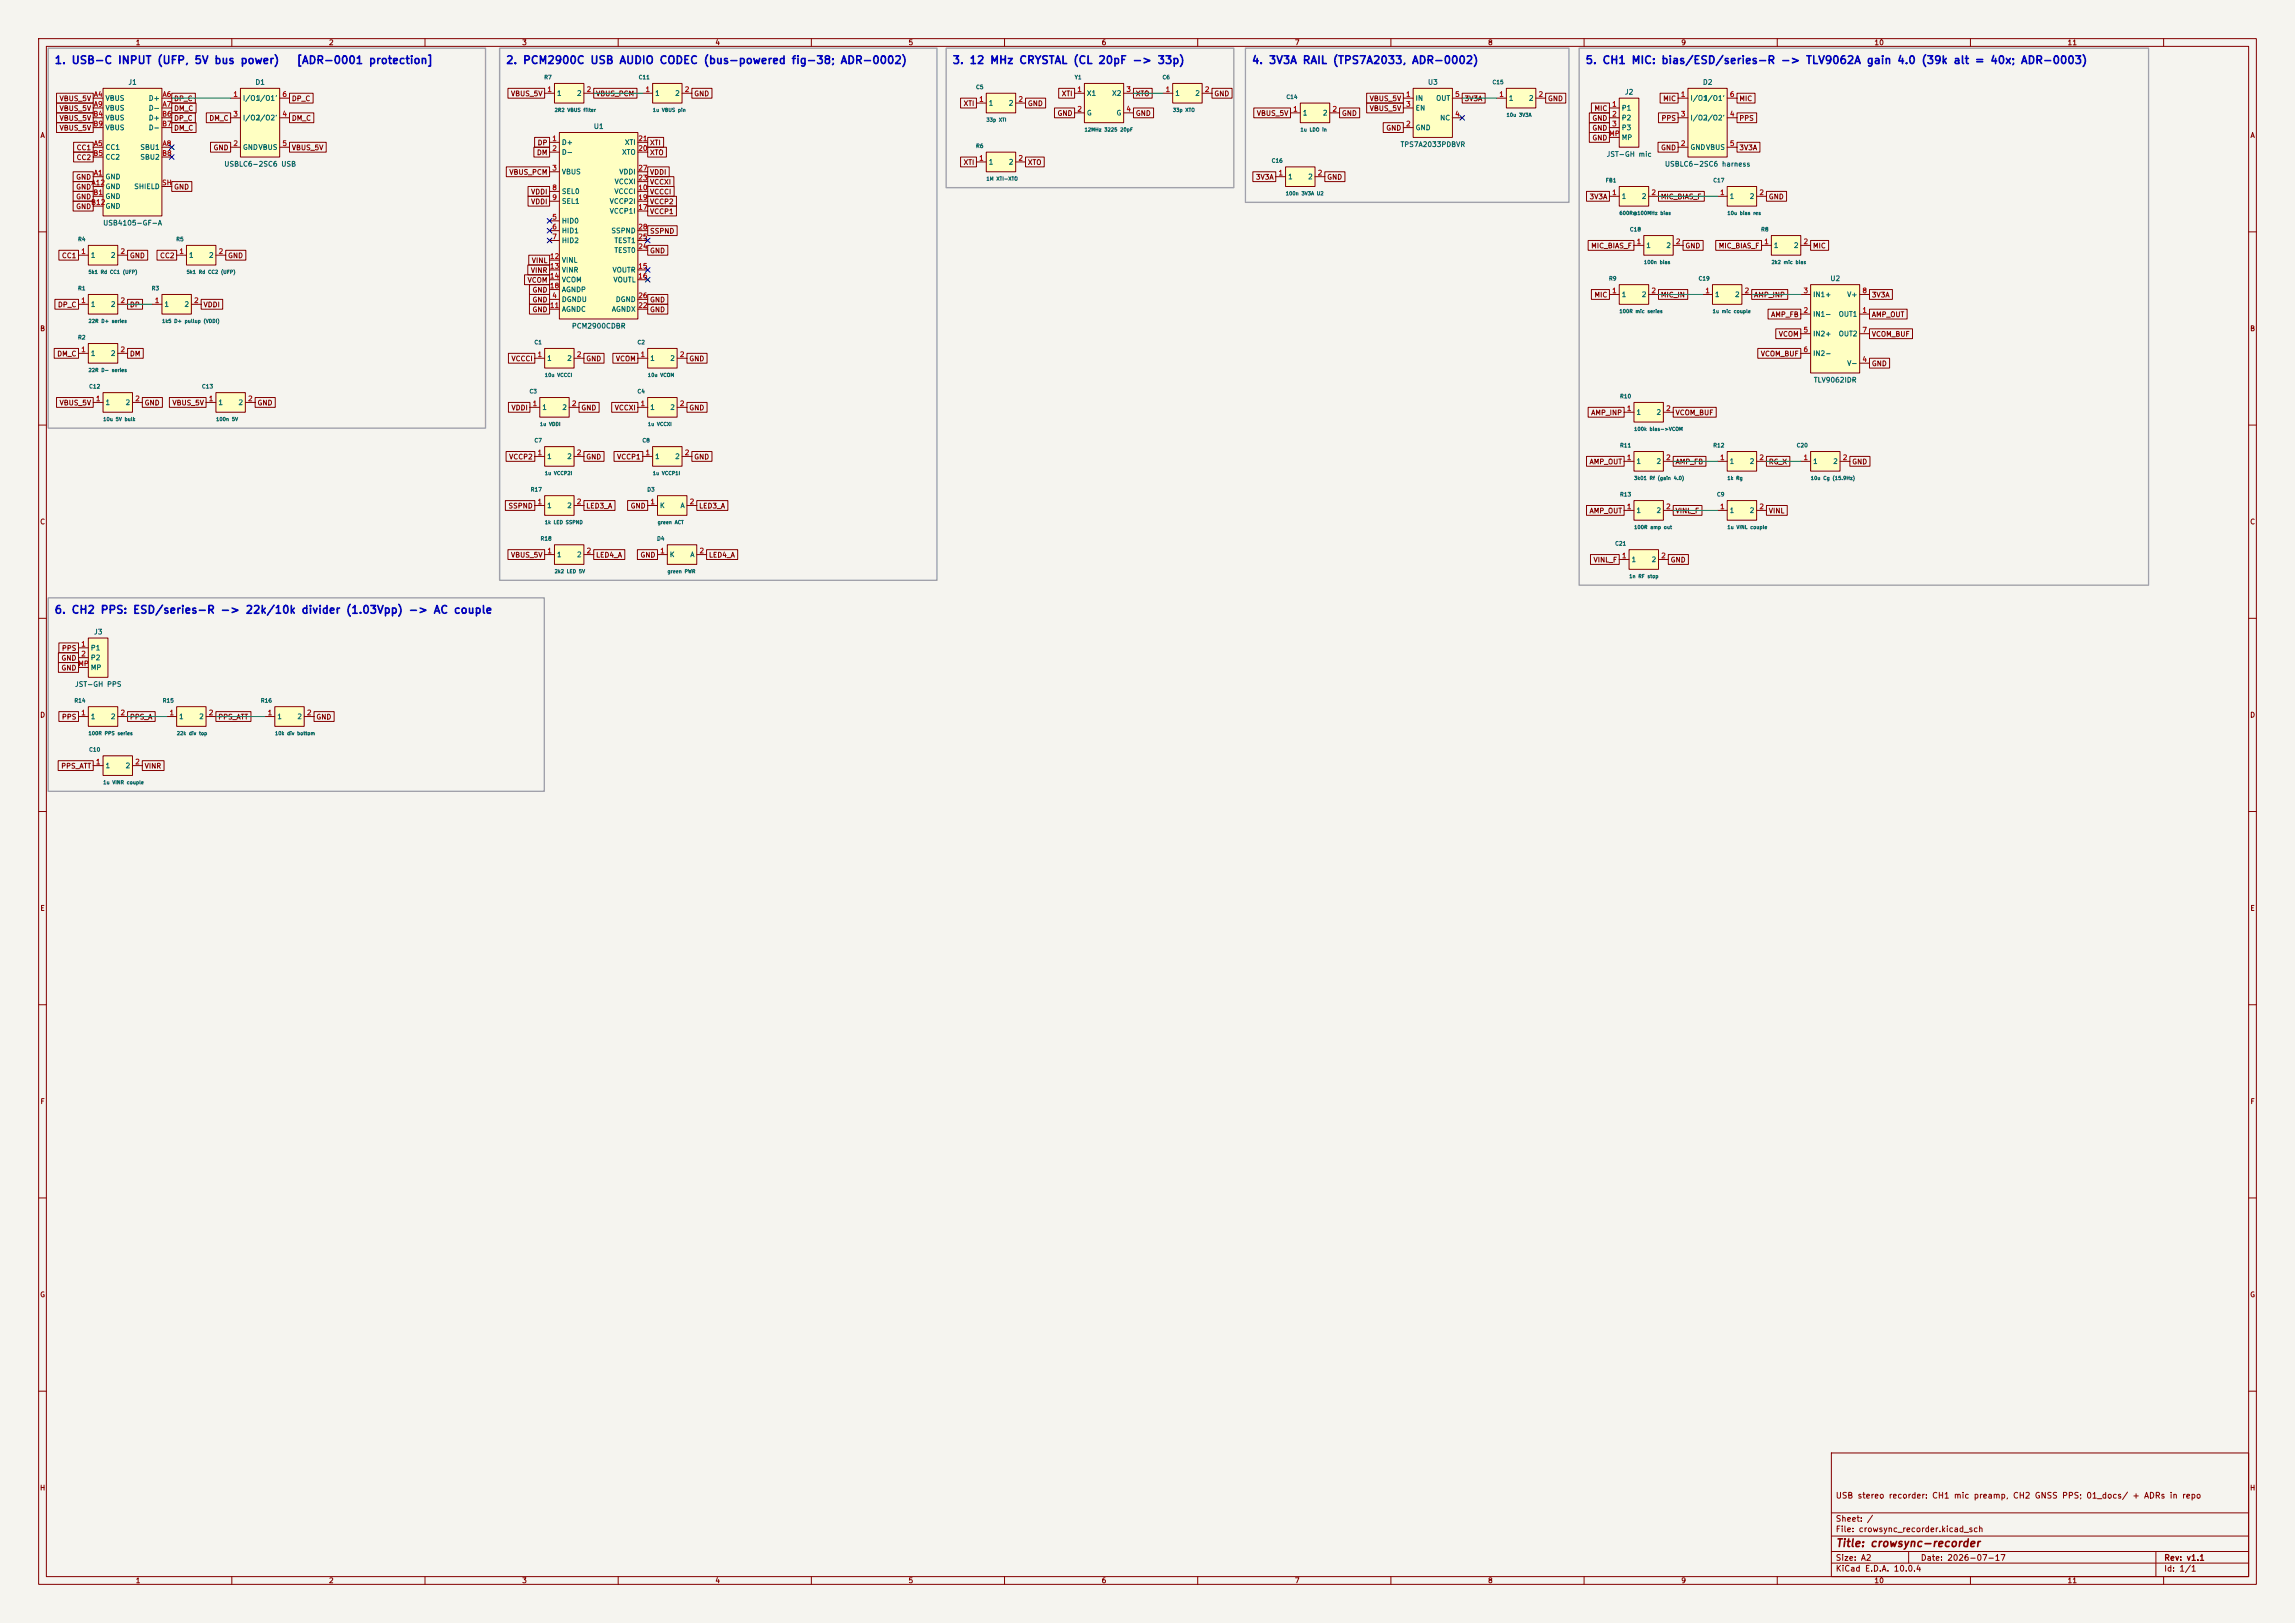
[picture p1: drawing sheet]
<svg xmlns="http://www.w3.org/2000/svg" width="594mm" height="420mm" viewBox="0 0 594 420" stroke-linecap="round" stroke-linejoin="round" font-family="sans-serif">
<defs><g id="words">
<g font-size="2" fill="#0000c2">
<text x="14" y="17">1. USB-C INPUT (UFP, 5V bus power)</text>
<text x="76.6" y="17">[ADR-0001 protection]</text>
<text x="130.8" y="17">2. PCM2900C USB AUDIO CODEC (bus-powered fig-38; ADR-0002)</text>
<text x="246.4" y="17">3. 12 MHz CRYSTAL (CL 20pF -&gt; 33p)</text>
<text x="323.8" y="17">4. 3V3A RAIL (TPS7A2033, ADR-0002)</text>
<text x="410.2" y="17">5. CH1 MIC: bias/ESD/series-R -&gt; TLV9062A gain 4.0 (39k alt = 40x; ADR-0003)</text>
<text x="14" y="159.3">6. CH2 PPS: ESD/series-R -&gt; 22k/10k divider (1.03Vpp) -&gt; AC couple</text>
</g>
<text font-size="2" fill="#840000" x="475" y="400.8">Title: crowsync-recorder</text>
<g font-size="1.5" fill="#840000">
<text x="475" y="388.1">USB stereo recorder: CH1 mic preamp, CH2 GNSS PPS; 01_docs/ + ADRs in repo</text>
<text x="475" y="394.1">Sheet: /</text>
<text x="475" y="396.8">File: crowsync_recorder.kicad_sch</text>
<text x="475" y="407">KiCad E.D.A. 10.0.4</text>
<text x="475" y="404.2">Size: A2</text>
<text x="497" y="404.2">Date: 2026-07-17</text>
<text x="560" y="404.2">Rev: v1.1</text>
<text x="560" y="407">Id: 1/1</text>
</g>
<g font-size="1.3" fill="#840000">
<text x="35" y="12">1</text>
<text x="85" y="12">2</text>
<text x="135" y="12">3</text>
<text x="185" y="12">4</text>
<text x="235" y="12">5</text>
<text x="285" y="12">6</text>
<text x="335" y="12">7</text>
<text x="385" y="12">8</text>
<text x="435" y="12">9</text>
<text x="485" y="12">10</text>
<text x="535" y="12">11</text>
<text x="15.3" y="29">VBUS_5V</text>
<text x="15.3" y="26.5">VBUS_5V</text>
<text x="44.9" y="29">DM_C</text>
<text x="44.9" y="26.5">DP_C</text>
<text x="75.4" y="26.5">DP_C</text>
<text x="132.1" y="25.2">VBUS_5V</text>
<text x="154.1" y="25.2">VBUS_PCM</text>
<text x="179.5" y="25.2">GND</text>
<text x="249.3" y="27.7">XTI</text>
<text x="265.9" y="27.7">GND</text>
<text x="274.7" y="25.2">XTI</text>
<text x="293.8" y="25.2">XTO</text>
<text x="314.2" y="25.2">GND</text>
<text x="354.4" y="29">VBUS_5V</text>
<text x="354.4" y="26.5">VBUS_5V</text>
<text x="378.9" y="26.5">3V3A</text>
<text x="400.5" y="26.5">GND</text>
<text x="412.6" y="29">MIC</text>
<text x="430.3" y="26.5">MIC</text>
<text x="450.1" y="26.5">MIC</text>
<text x="10.3" y="36">A</text>
<text x="15.3" y="34.1">VBUS_5V</text>
<text x="15.3" y="31.5">VBUS_5V</text>
<text x="44.9" y="34.1">DM_C</text>
<text x="44.9" y="31.5">DP_C</text>
<text x="54.1" y="31.5">DM_C</text>
<text x="75.4" y="31.5">DM_C</text>
<text x="273.6" y="30.3">GND</text>
<text x="293.8" y="30.3">GND</text>
<text x="325.2" y="30.3">VBUS_5V</text>
<text x="347.2" y="30.3">GND</text>
<text x="358.7" y="34.1">GND</text>
<text x="412" y="34.1">GND</text>
<text x="412" y="31.5">GND</text>
<text x="429.9" y="31.5">PPS</text>
<text x="450.1" y="31.5">PPS</text>
<text x="582.3" y="36">A</text>
<text x="19.7" y="41.7">CC2</text>
<text x="19.7" y="39.2">CC1</text>
<text x="55.1" y="39.2">GND</text>
<text x="75.4" y="39.2">VBUS_5V</text>
<text x="138.8" y="40.4">DM</text>
<text x="139" y="37.9">DP</text>
<text x="168.1" y="37.9">XTI</text>
<text x="168.1" y="40.4">XTO</text>
<text x="412" y="36.6">GND</text>
<text x="429.8" y="39.2">GND</text>
<text x="450.1" y="39.2">3V3A</text>
<text x="19.6" y="46.8">GND</text>
<text x="131.7" y="45.5">VBUS_PCM</text>
<text x="168.1" y="45.5">VDDI</text>
<text x="249.3" y="43">XTI</text>
<text x="265.9" y="43">XTO</text>
<text x="324.9" y="46.8">3V3A</text>
<text x="343.4" y="46.8">GND</text>
<text x="19.6" y="49.3">GND</text>
<text x="19.6" y="51.9">GND</text>
<text x="44.9" y="49.3">GND</text>
<text x="137.3" y="50.6">VDDI</text>
<text x="137.3" y="53.1">VDDI</text>
<text x="168.1" y="48.1">VCCXI</text>
<text x="168.1" y="53.1">VCCP2</text>
<text x="168.1" y="50.6">VCCCI</text>
<text x="411.3" y="51.9">3V3A</text>
<text x="429.7" y="51.9">MIC_BIAS_F</text>
<text x="457.7" y="51.9">GND</text>
<text x="19.6" y="54.4">GND</text>
<text x="168.1" y="55.7">VCCP1</text>
<text x="168.1" y="60.8">SSPND</text>
<text x="168.1" y="65.8">GND</text>
<text x="411.7" y="64.6">MIC_BIAS_F</text>
<text x="436.1" y="64.6">GND</text>
<text x="444.7" y="64.6">MIC_BIAS_F</text>
<text x="469.1" y="64.6">MIC</text>
<text x="15.9" y="67.1">CC1</text>
<text x="33.5" y="67.1">GND</text>
<text x="41.3" y="67.1">CC2</text>
<text x="58.9" y="67.1">GND</text>
<text x="137.3" y="70.9">VINR</text>
<text x="137.5" y="68.4">VINL</text>
<text x="136.4" y="73.5">VCOM</text>
<text x="137.7" y="76">GND</text>
<text x="412.6" y="77.3">MIC</text>
<text x="429.7" y="77.3">MIC_IN</text>
<text x="453.9" y="77.3">AMP_INP</text>
<text x="484.3" y="77.3">3V3A</text>
<text x="14.9" y="79.8">DP_C</text>
<text x="33.5" y="79.8">DP</text>
<text x="52.5" y="79.8">VDDI</text>
<text x="137.7" y="78.5">GND</text>
<text x="137.7" y="81.1">GND</text>
<text x="168.1" y="78.5">GND</text>
<text x="168.1" y="81.1">GND</text>
<text x="458.3" y="82.3">AMP_FB</text>
<text x="484.3" y="82.3">AMP_OUT</text>
<text x="10.3" y="86">B</text>
<text x="460.3" y="87.4">VCOM</text>
<text x="484.3" y="87.4">VCOM_BUF</text>
<text x="582.3" y="86">B</text>
<text x="14.7" y="92.5">DM_C</text>
<text x="33.5" y="92.5">DM</text>
<text x="132.2" y="93.8">VCCCI</text>
<text x="151.6" y="93.8">GND</text>
<text x="159.3" y="93.8">VCOM</text>
<text x="178.3" y="93.8">GND</text>
<text x="455.6" y="92.5">VCOM_BUF</text>
<text x="484.3" y="95">GND</text>
<text x="15.3" y="105.2">VBUS_5V</text>
<text x="37.3" y="105.2">GND</text>
<text x="44.5" y="105.2">VBUS_5V</text>
<text x="66.5" y="105.2">GND</text>
<text x="132.2" y="106.5">VDDI</text>
<text x="150.3" y="106.5">GND</text>
<text x="159" y="106.5">VCCXI</text>
<text x="178.3" y="106.5">GND</text>
<text x="411.7" y="107.7">AMP_INP</text>
<text x="433.5" y="107.7">VCOM_BUF</text>
<text x="131.6" y="119.2">VCCP2</text>
<text x="151.6" y="119.2">GND</text>
<text x="159.6" y="119.2">VCCP1</text>
<text x="179.5" y="119.2">GND</text>
<text x="411.3" y="120.4">AMP_OUT</text>
<text x="433.5" y="120.4">AMP_FB</text>
<text x="457.7" y="120.4">RG_X</text>
<text x="479.3" y="120.4">GND</text>
<text x="131.5" y="131.9">SSPND</text>
<text x="151.6" y="131.9">LED3_A</text>
<text x="163.1" y="131.9">GND</text>
<text x="180.8" y="131.9">LED3_A</text>
<text x="10.3" y="136">C</text>
<text x="411.3" y="133.1">AMP_OUT</text>
<text x="433.5" y="133.1">VINL_F</text>
<text x="457.7" y="133.1">VINL</text>
<text x="582.3" y="136">C</text>
<text x="132.1" y="144.6">VBUS_5V</text>
<text x="154.1" y="144.6">LED4_A</text>
<text x="165.6" y="144.6">GND</text>
<text x="183.4" y="144.6">LED4_A</text>
<text x="412.3" y="145.8">VINL_F</text>
<text x="432.3" y="145.8">GND</text>
<text x="15.8" y="171.2">GND</text>
<text x="15.8" y="173.8">GND</text>
<text x="15.9" y="168.7">PPS</text>
<text x="10.3" y="186">D</text>
<text x="582.3" y="186">D</text>
<text x="15.9" y="186.5">PPS</text>
<text x="33.5" y="186.5">PPS_A</text>
<text x="56.4" y="186.5">PPS_ATT</text>
<text x="81.8" y="186.5">GND</text>
<text x="15.7" y="199.2">PPS_ATT</text>
<text x="37.3" y="199.2">VINR</text>
<text x="10.3" y="236">E</text>
<text x="582.3" y="236">E</text>
<text x="10.3" y="286">F</text>
<text x="582.3" y="286">F</text>
<text x="10.3" y="336">G</text>
<text x="582.3" y="336">G</text>
<text x="10.2" y="386">H</text>
<text x="582.2" y="386">H</text>
<text x="35" y="410">1</text>
<text x="85" y="410">2</text>
<text x="135" y="410">3</text>
<text x="185" y="410">4</text>
<text x="235" y="410">5</text>
<text x="285" y="410">6</text>
<text x="335" y="410">7</text>
<text x="385" y="410">8</text>
<text x="435" y="410">9</text>
<text x="485" y="410">10</text>
<text x="535" y="410">11</text>
</g>
<g font-size="1.3" fill="#006464">
<text x="33.1" y="22.2">J1</text>
<text x="66" y="22.2">D1</text>
<text x="369.5" y="22.2">U3</text>
<text x="440.6" y="22.2">D2</text>
<text x="27.2" y="26.4">VBUS</text>
<text x="27.2" y="28.9">VBUS</text>
<text x="38.4" y="26.4">D+</text>
<text x="38.4" y="28.9">D-</text>
<text x="62.7" y="26.4">I/O1</text>
<text x="66.6" y="26.4">I/O1'</text>
<text x="144" y="25.1">1</text>
<text x="149.2" y="25.1">2</text>
<text x="169.4" y="25.1">1</text>
<text x="174.6" y="25.1">2</text>
<text x="255.8" y="27.6">1</text>
<text x="261" y="27.6">2</text>
<text x="281.2" y="25.1">X1</text>
<text x="287.7" y="25.1">X2</text>
<text x="304" y="25.1">1</text>
<text x="309.2" y="25.1">2</text>
<text x="366.3" y="26.4">IN</text>
<text x="366.3" y="28.9">EN</text>
<text x="371.6" y="26.4">OUT</text>
<text x="390.4" y="26.4">1</text>
<text x="395.6" y="26.4">2</text>
<text x="419.6" y="28.9">P1</text>
<text x="420.4" y="24.8">J2</text>
<text x="437.4" y="26.4">I/O1</text>
<text x="441.2" y="26.4">I/O1'</text>
<text x="27.2" y="31.5">VBUS</text>
<text x="27.2" y="34">VBUS</text>
<text x="38.4" y="31.5">D+</text>
<text x="38.4" y="34">D-</text>
<text x="62.7" y="31.5">I/O2</text>
<text x="66.6" y="31.5">I/O2'</text>
<text x="153.6" y="33.7">U1</text>
<text x="281.2" y="30.2">G</text>
<text x="288.8" y="30.2">G</text>
<text x="337.1" y="30.2">1</text>
<text x="342.2" y="30.2">2</text>
<text x="366.3" y="34">GND</text>
<text x="372.6" y="31.5">NC</text>
<text x="419.6" y="31.5">P2</text>
<text x="419.6" y="34">P3</text>
<text x="437.4" y="31.5">I/O2</text>
<text x="441.2" y="31.5">I/O2'</text>
<text x="27.2" y="39.1">CC1</text>
<text x="27.2" y="41.6">CC2</text>
<text x="36.2" y="39.1">SBU1</text>
<text x="36.2" y="41.6">SBU2</text>
<text x="62.7" y="39.1">GNDVBUS</text>
<text x="145.3" y="37.8">D+</text>
<text x="145.3" y="40.3">D-</text>
<text x="160.9" y="40.3">XTO</text>
<text x="161.6" y="37.8">XTI</text>
<text x="362.4" y="38.3">TPS7A2033PDBVR</text>
<text x="415.7" y="40.9">JST-GH mic</text>
<text x="419.6" y="36.5">MP</text>
<text x="437.4" y="39.1">GNDVBUS</text>
<text x="27.2" y="46.7">GND</text>
<text x="57.9" y="43.4">USBLC6-2SC6 USB</text>
<text x="145.3" y="45.4">VBUS</text>
<text x="158.9" y="48">VCCXI</text>
<text x="160.2" y="45.4">VDDI</text>
<text x="255.8" y="42.9">1</text>
<text x="261" y="42.9">2</text>
<text x="333.2" y="46.7">1</text>
<text x="338.4" y="46.7">2</text>
<text x="430.8" y="43.4">USBLC6-2SC6 harness</text>
<text x="27.2" y="49.2">GND</text>
<text x="27.2" y="51.8">GND</text>
<text x="34.6" y="49.2">SHIELD</text>
<text x="145.3" y="50.5">SEL0</text>
<text x="145.3" y="53">SEL1</text>
<text x="157.7" y="53">VCCP2I</text>
<text x="158.9" y="50.5">VCCCI</text>
<text x="419.6" y="51.8">1</text>
<text x="424.8" y="51.8">2</text>
<text x="447.5" y="51.8">1</text>
<text x="452.7" y="51.8">2</text>
<text x="26.6" y="58.7">USB4105-GF-A</text>
<text x="27.2" y="54.3">GND</text>
<text x="145.3" y="58.1">HID0</text>
<text x="157.7" y="55.6">VCCP1I</text>
<text x="145.3" y="60.7">HID1</text>
<text x="145.3" y="63.2">HID2</text>
<text x="158.1" y="60.7">SSPND</text>
<text x="158.9" y="65.7">TEST0</text>
<text x="158.9" y="63.2">TEST1</text>
<text x="426" y="64.5">1</text>
<text x="431.1" y="64.5">2</text>
<text x="459" y="64.5">1</text>
<text x="464.2" y="64.5">2</text>
<text x="23.4" y="67">1</text>
<text x="28.6" y="67">2</text>
<text x="48.8" y="67">1</text>
<text x="54" y="67">2</text>
<text x="145.3" y="68.3">VINL</text>
<text x="145.3" y="70.8">VINR</text>
<text x="158.4" y="70.8">VOUTR</text>
<text x="145.3" y="73.4">VCOM</text>
<text x="145.3" y="75.9">AGNDP</text>
<text x="158.6" y="73.4">VOUTL</text>
<text x="419.6" y="77.2">1</text>
<text x="424.8" y="77.2">2</text>
<text x="443.7" y="77.2">1</text>
<text x="448.9" y="77.2">2</text>
<text x="469.1" y="77.2">IN1+</text>
<text x="473.6" y="73">U2</text>
<text x="478" y="77.2">V+</text>
<text x="23.4" y="79.7">1</text>
<text x="28.6" y="79.7">2</text>
<text x="42.4" y="79.7">1</text>
<text x="47.6" y="79.7">2</text>
<text x="145.3" y="78.4">DGNDU</text>
<text x="145.3" y="81">AGNDC</text>
<text x="158.2" y="81">AGNDX</text>
<text x="159.2" y="78.4">DGND</text>
<text x="469.1" y="82.3">IN1-</text>
<text x="475.8" y="82.3">OUT1</text>
<text x="147.9" y="85.3">PCM2900CDBR</text>
<text x="469.1" y="87.3">IN2+</text>
<text x="475.8" y="87.3">OUT2</text>
<text x="23.4" y="92.4">1</text>
<text x="28.6" y="92.4">2</text>
<text x="141.5" y="93.7">1</text>
<text x="146.7" y="93.7">2</text>
<text x="168.1" y="93.7">1</text>
<text x="173.3" y="93.7">2</text>
<text x="469.1" y="92.4">IN2-</text>
<text x="478" y="95">V-</text>
<text x="469.3" y="99.3">TLV9062IDR</text>
<text x="27.2" y="105.1">1</text>
<text x="32.4" y="105.1">2</text>
<text x="56.4" y="105.1">1</text>
<text x="61.6" y="105.1">2</text>
<text x="140.2" y="106.4">1</text>
<text x="145.4" y="106.4">2</text>
<text x="168.1" y="106.4">1</text>
<text x="173.3" y="106.4">2</text>
<text x="423.4" y="107.7">1</text>
<text x="428.6" y="107.7">2</text>
<text x="141.5" y="119.1">1</text>
<text x="146.7" y="119.1">2</text>
<text x="169.4" y="119.1">1</text>
<text x="174.6" y="119.1">2</text>
<text x="423.4" y="120.4">1</text>
<text x="428.6" y="120.4">2</text>
<text x="447.5" y="120.4">1</text>
<text x="452.7" y="120.4">2</text>
<text x="469.1" y="120.4">1</text>
<text x="474.3" y="120.4">2</text>
<text x="141.5" y="131.8">1</text>
<text x="146.7" y="131.8">2</text>
<text x="170.7" y="131.8">K</text>
<text x="176" y="131.8">A</text>
<text x="423.4" y="133.1">1</text>
<text x="428.6" y="133.1">2</text>
<text x="447.5" y="133.1">1</text>
<text x="452.7" y="133.1">2</text>
<text x="144" y="144.5">1</text>
<text x="149.2" y="144.5">2</text>
<text x="173.2" y="144.5">K</text>
<text x="178.5" y="144.5">A</text>
<text x="422.1" y="145.8">1</text>
<text x="427.3" y="145.8">2</text>
<text x="24.2" y="164.5">J3</text>
<text x="23.4" y="168.6">P1</text>
<text x="23.4" y="171.2">P2</text>
<text x="23.4" y="173.7">MP</text>
<text x="19.3" y="178">JST-GH PPS</text>
<text x="23.4" y="186.4">1</text>
<text x="28.6" y="186.4">2</text>
<text x="46.2" y="186.4">1</text>
<text x="51.4" y="186.4">2</text>
<text x="71.6" y="186.4">1</text>
<text x="76.8" y="186.4">2</text>
<text x="27.2" y="199.1">1</text>
<text x="32.4" y="199.1">2</text>
</g>
<g font-size="1.3" fill="#a90000">
<text x="24.1" y="25.4">A4</text>
<text x="24.1" y="27.9">A9</text>
<text x="41.9" y="25.4">A6</text>
<text x="41.9" y="27.9">A7</text>
<text x="60.3" y="25.4">1</text>
<text x="73" y="25.4">6</text>
<text x="141.5" y="24.1">1</text>
<text x="151.7" y="24.1">2</text>
<text x="166.9" y="24.1">1</text>
<text x="177.1" y="24.1">2</text>
<text x="253.3" y="26.6">1</text>
<text x="263.5" y="26.6">2</text>
<text x="278.7" y="24.1">1</text>
<text x="278.7" y="29.2">2</text>
<text x="291.4" y="24.1">3</text>
<text x="291.4" y="29.2">4</text>
<text x="301.6" y="24.1">1</text>
<text x="311.7" y="24.1">2</text>
<text x="334.6" y="29.2">1</text>
<text x="344.7" y="29.2">2</text>
<text x="363.8" y="25.4">1</text>
<text x="363.8" y="27.9">3</text>
<text x="376.5" y="25.4">5</text>
<text x="387.9" y="25.4">1</text>
<text x="398.1" y="25.4">2</text>
<text x="417.1" y="27.9">1</text>
<text x="434.9" y="25.4">1</text>
<text x="447.6" y="25.4">6</text>
<text x="24.1" y="30.5">B4</text>
<text x="24.1" y="33">B9</text>
<text x="41.8" y="30.5">B6</text>
<text x="41.8" y="33">B7</text>
<text x="60.3" y="30.5">3</text>
<text x="73" y="30.5">4</text>
<text x="363.8" y="33">2</text>
<text x="376.5" y="30.5">4</text>
<text x="416.4" y="35.5">MP</text>
<text x="417.1" y="30.5">2</text>
<text x="417.1" y="33">3</text>
<text x="434.9" y="30.5">3</text>
<text x="447.6" y="30.5">4</text>
<text x="24.1" y="40.6">B5</text>
<text x="24.1" y="38.1">A5</text>
<text x="41.8" y="40.6">B8</text>
<text x="41.9" y="38.1">A8</text>
<text x="60.3" y="38.1">2</text>
<text x="73" y="38.1">5</text>
<text x="142.8" y="36.8">1</text>
<text x="142.8" y="39.3">2</text>
<text x="165.1" y="39.3">20</text>
<text x="165.1" y="36.8">21</text>
<text x="253.3" y="41.9">1</text>
<text x="263.5" y="41.9">2</text>
<text x="434.9" y="38.1">2</text>
<text x="447.6" y="38.1">5</text>
<text x="24.1" y="45.7">A1</text>
<text x="142.8" y="44.4">3</text>
<text x="165.1" y="47">23</text>
<text x="165.1" y="44.4">27</text>
<text x="330.8" y="45.7">1</text>
<text x="340.9" y="45.7">2</text>
<text x="23.5" y="53.3">B12</text>
<text x="23.5" y="48.2">A12</text>
<text x="24.1" y="50.8">B1</text>
<text x="41.8" y="48.2">SH</text>
<text x="142.8" y="49.5">8</text>
<text x="142.8" y="52">9</text>
<text x="165.1" y="49.5">10</text>
<text x="165.1" y="52">19</text>
<text x="417.1" y="50.8">1</text>
<text x="427.3" y="50.8">2</text>
<text x="445.1" y="50.8">1</text>
<text x="455.2" y="50.8">2</text>
<text x="142.8" y="57.1">5</text>
<text x="142.8" y="59.7">6</text>
<text x="165.1" y="54.6">17</text>
<text x="165.1" y="59.7">28</text>
<text x="142.8" y="62.2">7</text>
<text x="165.1" y="64.7">24</text>
<text x="165.1" y="62.2">25</text>
<text x="423.5" y="63.5">1</text>
<text x="433.6" y="63.5">2</text>
<text x="456.5" y="63.5">1</text>
<text x="466.7" y="63.5">2</text>
<text x="20.9" y="66">1</text>
<text x="31" y="66">2</text>
<text x="46.3" y="66">1</text>
<text x="56.4" y="66">2</text>
<text x="142.2" y="67.3">12</text>
<text x="142.2" y="69.8">13</text>
<text x="165.1" y="69.8">15</text>
<text x="142.2" y="72.4">14</text>
<text x="142.2" y="74.9">18</text>
<text x="142.8" y="77.4">4</text>
<text x="165.1" y="72.4">16</text>
<text x="165.1" y="77.4">26</text>
<text x="417.1" y="76.2">1</text>
<text x="427.3" y="76.2">2</text>
<text x="441.3" y="76.2">1</text>
<text x="451.4" y="76.2">2</text>
<text x="466.7" y="76.2">3</text>
<text x="481.9" y="76.2">8</text>
<text x="20.9" y="78.7">1</text>
<text x="31" y="78.7">2</text>
<text x="39.9" y="78.7">1</text>
<text x="50.1" y="78.7">2</text>
<text x="142.2" y="80">11</text>
<text x="165.1" y="80">22</text>
<text x="466.7" y="81.3">2</text>
<text x="481.9" y="81.3">1</text>
<text x="466.7" y="86.3">5</text>
<text x="481.9" y="86.3">7</text>
<text x="20.9" y="91.4">1</text>
<text x="31" y="91.4">2</text>
<text x="139" y="92.7">1</text>
<text x="149.2" y="92.7">2</text>
<text x="165.7" y="92.7">1</text>
<text x="175.8" y="92.7">2</text>
<text x="466.7" y="91.4">6</text>
<text x="481.9" y="94">4</text>
<text x="24.7" y="104.1">1</text>
<text x="34.9" y="104.1">2</text>
<text x="53.9" y="104.1">1</text>
<text x="64.1" y="104.1">2</text>
<text x="137.7" y="105.4">1</text>
<text x="147.9" y="105.4">2</text>
<text x="165.7" y="105.4">1</text>
<text x="175.8" y="105.4">2</text>
<text x="420.9" y="106.7">1</text>
<text x="431.1" y="106.7">2</text>
<text x="139" y="118.1">1</text>
<text x="149.2" y="118.1">2</text>
<text x="166.9" y="118.1">1</text>
<text x="177.1" y="118.1">2</text>
<text x="420.9" y="119.4">1</text>
<text x="431.1" y="119.4">2</text>
<text x="445.1" y="119.4">1</text>
<text x="455.2" y="119.4">2</text>
<text x="466.7" y="119.4">1</text>
<text x="476.8" y="119.4">2</text>
<text x="139" y="130.8">1</text>
<text x="149.2" y="130.8">2</text>
<text x="168.2" y="130.8">1</text>
<text x="178.4" y="130.8">2</text>
<text x="420.9" y="132.1">1</text>
<text x="431.1" y="132.1">2</text>
<text x="445.1" y="132.1">1</text>
<text x="455.2" y="132.1">2</text>
<text x="141.5" y="143.5">1</text>
<text x="151.7" y="143.5">2</text>
<text x="170.7" y="143.5">1</text>
<text x="180.9" y="143.5">2</text>
<text x="419.7" y="144.8">1</text>
<text x="429.8" y="144.8">2</text>
<text x="20.9" y="167.6">1</text>
<text x="20.1" y="172.7">MP</text>
<text x="20.9" y="170.2">2</text>
<text x="20.9" y="185.4">1</text>
<text x="31" y="185.4">2</text>
<text x="43.7" y="185.4">1</text>
<text x="53.9" y="185.4">2</text>
<text x="69.1" y="185.4">1</text>
<text x="79.3" y="185.4">2</text>
<text x="24.7" y="198.1">1</text>
<text x="34.9" y="198.1">2</text>
</g>
<g font-size="1" fill="#006464">
<text x="140.7" y="20.8">R7</text>
<text x="165.2" y="20.8">C11</text>
<text x="252.5" y="23.3">C5</text>
<text x="278" y="20.8">Y1</text>
<text x="300.8" y="20.8">C6</text>
<text x="386.2" y="22">C15</text>
<text x="332.8" y="25.8">C14</text>
<text x="252.5" y="38.5">R6</text>
<text x="329" y="42.3">C16</text>
<text x="415.5" y="47.4">FB1</text>
<text x="443.3" y="47.4">C17</text>
<text x="20.1" y="62.7">R4</text>
<text x="45.5" y="62.7">R5</text>
<text x="421.7" y="60.1">C18</text>
<text x="455.7" y="60.1">R8</text>
<text x="20.1" y="75.4">R1</text>
<text x="39.1" y="75.4">R3</text>
<text x="416.3" y="72.8">R9</text>
<text x="439.5" y="72.8">C19</text>
<text x="20.1" y="88.1">R2</text>
<text x="138.2" y="89.3">C1</text>
<text x="164.9" y="89.3">C2</text>
<text x="22.9" y="100.8">C12</text>
<text x="52.2" y="100.8">C13</text>
<text x="136.9" y="102">C3</text>
<text x="164.9" y="102">C4</text>
<text x="419.2" y="103.3">R10</text>
<text x="138.2" y="114.7">C7</text>
<text x="166.1" y="114.7">C8</text>
<text x="419.2" y="116">R11</text>
<text x="443.3" y="116">R12</text>
<text x="464.9" y="116">C20</text>
<text x="137.2" y="127.4">R17</text>
<text x="167.4" y="127.4">D3</text>
<text x="419.2" y="128.7">R13</text>
<text x="444.3" y="128.7">C9</text>
<text x="139.8" y="140.1">R18</text>
<text x="170" y="140.1">D4</text>
<text x="417.9" y="141.4">C21</text>
<text x="19.1" y="182">R14</text>
<text x="42" y="182">R15</text>
<text x="67.4" y="182">R16</text>
<text x="22.9" y="194.7">C10</text>
</g>
<g font-size=".9" fill="#006464">
<text x="143.5" y="29.2">2R2 VBUS filter</text>
<text x="168.9" y="29.2">1u VBUS pin</text>
<text x="303.5" y="29.2">33p XTO</text>
<text x="255.2" y="31.7">33p XTI</text>
<text x="280.6" y="34.2">12MHz 3225 20pF</text>
<text x="336.5" y="34.2">1u LDO in</text>
<text x="389.8" y="30.4">10u 3V3A</text>
<text x="255.2" y="46.9">1M XTI-XTO</text>
<text x="332.7" y="50.7">100n 3V3A U2</text>
<text x="419" y="55.8">600R@100MHz bias</text>
<text x="447" y="55.8">10u bias res</text>
<text x="22.8" y="71.1">5k1 Rd CC1 (UFP)</text>
<text x="48.2" y="71.1">5k1 Rd CC2 (UFP)</text>
<text x="425.4" y="68.5">100n bias</text>
<text x="458.4" y="68.5">2k2 mic bias</text>
<text x="22.8" y="83.8">22R D+ series</text>
<text x="41.9" y="83.8">1k5 D+ pullup (VDDI)</text>
<text x="419" y="81.2">100R mic series</text>
<text x="443.2" y="81.2">1u mic couple</text>
<text x="22.8" y="96.5">22R D- series</text>
<text x="140.9" y="97.7">10u VCCCI</text>
<text x="167.6" y="97.7">10u VCOM</text>
<text x="26.6" y="109.2">10u 5V bulk</text>
<text x="55.8" y="109.2">100n 5V</text>
<text x="139.6" y="110.4">1u VDDI</text>
<text x="167.6" y="110.4">1u VCCXI</text>
<text x="422.9" y="111.7">100k bias-&gt;VCOM</text>
<text x="140.9" y="123.1">1u VCCP2I</text>
<text x="168.9" y="123.1">1u VCCP1I</text>
<text x="422.9" y="124.4">3k01 Rf (gain 4.0)</text>
<text x="447" y="124.4">1k Rg</text>
<text x="468.6" y="124.4">10u Cg (15.9Hz)</text>
<text x="140.9" y="135.8">1k LED SSPND</text>
<text x="170.1" y="135.8">green ACT</text>
<text x="422.9" y="137.1">100R amp out</text>
<text x="447" y="137.1">1u VINL couple</text>
<text x="143.5" y="148.5">2k2 LED 5V</text>
<text x="172.7" y="148.5">green PWR</text>
<text x="421.6" y="149.8">1n RF stop</text>
<text x="22.8" y="190.4">100R PPS series</text>
<text x="45.7" y="190.4">22k div top</text>
<text x="71.1" y="190.4">10k div bottom</text>
<text x="26.6" y="203.1">1u VINR couple</text>
</g>
</g></defs>
<path d="M0 0h594v420h-594z" fill="#f5f4ef" stroke="#f5f4ef" stroke-width=".26"/>
<g fill="none" stroke="#840000" stroke-width=".26">
<path d="M10 10h574v400h-574zM12 12h570v396h-570zM60 10v2M110 10v2M160 10v2M210 10v2M260 10v2M310 10v2M360 10v2M410 10v2M460 10v2M510 10v2"/>
<path d="M560 10v2M10 60h2M582 60h2M10 110h2M582 110h2M10 160h2M582 160h2M10 210h2M582 210h2M10 260h2M582 260h2M10 310h2"/>
<path d="M582 310h2M10 360h2M474 376h108v32h-108zM582 360h2M474 397.5h108M474 391.5h108M60 408v2M110 408v2M160 408v2M210 408v2M260 408v2M310 408v2"/>
<path d="M360 408v2M410 408v2M460 408v2M474 404.5h108M474 401.5h108M494 401.5v3M510 408v2M558 401.5v6.5M560 408v2"/>
</g>
<path d="M425.4 61h7.7v5h-7.7z" fill="#ffffc2"/>
<path d="M422.9 63.5h2.5M425.4 61h7.7v5h-7.7zM433.1 63.5h2.5" fill="none" stroke="#840000" stroke-width=".26"/>
<path d="M447 48.3h7.7v5h-7.7z" fill="#ffffc2"/>
<path d="M444.5 50.8h2.5M447 48.3h7.7v5h-7.7zM454.7 50.8h2.5" fill="none" stroke="#840000" stroke-width=".26"/>
<path d="M458.5 61h7.6v5h-7.6z" fill="#ffffc2"/>
<path d="M455.9 63.5h2.6M458.5 61h7.6v5h-7.6zM466.1 63.5h2.5" fill="none" stroke="#840000" stroke-width=".26"/>
<path d="M422.9 129.5h7.6v5.1h-7.6z" fill="#ffffc2"/>
<path d="M420.4 132.1h2.5M422.9 129.5h7.6v5.1h-7.6zM430.5 132.1h2.6" fill="none" stroke="#840000" stroke-width=".26"/>
<path d="M422.9 116.8h7.6v5.1h-7.6z" fill="#ffffc2"/>
<path d="M420.4 119.4h2.5M422.9 116.8h7.6v5.1h-7.6zM430.5 119.4h2.6" fill="none" stroke="#840000" stroke-width=".26"/>
<path d="M447 116.8h7.7v5.1h-7.7z" fill="#ffffc2"/>
<path d="M444.5 119.4h2.5M447 116.8h7.7v5.1h-7.7zM454.7 119.4h2.5" fill="none" stroke="#840000" stroke-width=".26"/>
<path d="M447 129.5h7.7v5.1h-7.7z" fill="#ffffc2"/>
<path d="M444.5 132.1h2.5M447 129.5h7.7v5.1h-7.7zM454.7 132.1h2.5" fill="none" stroke="#840000" stroke-width=".26"/>
<path d="M332.7 43.2h7.7v5.1h-7.7z" fill="#ffffc2"/>
<path d="M330.2 45.7h2.5M332.7 43.2h7.7v5.1h-7.7zM340.4 45.7h2.5" fill="none" stroke="#840000" stroke-width=".26"/>
<path d="M336.5 26.7h7.7v5.1h-7.7z" fill="#ffffc2"/>
<path d="M334 29.2h2.5M336.5 26.7h7.7v5.1h-7.7zM344.2 29.2h2.5" fill="none" stroke="#840000" stroke-width=".26"/>
<path d="M365.8 22.9h10.1v12.7h-10.1z" fill="#ffffc2"/>
<path d="M363.2 25.4h2.6M363.2 33h2.6M363.2 27.9h2.6M365.8 22.9h10.1v12.7h-10.1zM375.9 25.4h2.6M375.9 30.5h2.6" fill="none" stroke="#840000" stroke-width=".26"/>
<path d="M389.9 22.9h7.6v5h-7.6z" fill="#ffffc2"/>
<path d="M387.3 25.4h2.6M389.9 22.9h7.6v5h-7.6zM397.5 25.4h2.5" fill="none" stroke="#840000" stroke-width=".26"/>
<path d="M419.1 73.7h7.6v5h-7.6z" fill="#ffffc2"/>
<path d="M416.6 76.2h2.5M419.1 73.7h7.6v5h-7.6zM426.7 76.2h2.6" fill="none" stroke="#840000" stroke-width=".26"/>
<path d="M419.1 48.3h7.6v5h-7.6z" fill="#ffffc2"/>
<path d="M416.6 50.8h2.5M419.1 48.3h7.6v5h-7.6zM426.7 50.8h2.6" fill="none" stroke="#840000" stroke-width=".26"/>
<path d="M419.1 25.4h5.1v12.7h-5.1z" fill="#ffffc2"/>
<path d="M416.6 27.9h2.5M416.6 30.5h2.5M416.6 33h2.5M416.6 35.6h2.5M419.1 25.4h5.1v12.7h-5.1z" fill="none" stroke="#840000" stroke-width=".26"/>
<path d="M255.3 24.1h7.6v5.1h-7.6z" fill="#ffffc2"/>
<path d="M252.7 26.7h2.6M255.3 24.1h7.6v5.1h-7.6zM262.9 26.7h2.5" fill="none" stroke="#840000" stroke-width=".26"/>
<path d="M255.3 39.4h7.6v5.1h-7.6z" fill="#ffffc2"/>
<path d="M255.3 39.4h7.6v5.1h-7.6zM252.7 41.9h2.6M262.9 41.9h2.5" fill="none" stroke="#840000" stroke-width=".26"/>
<path d="M303.5 21.6h7.6v5.1h-7.6z" fill="#ffffc2"/>
<path d="M301 24.1h2.5M303.5 21.6h7.6v5.1h-7.6zM311.1 24.1h2.6" fill="none" stroke="#840000" stroke-width=".26"/>
<path d="M280.7 21.6h10.1v10.2h-10.1z" fill="#ffffc2"/>
<path d="M278.1 24.1h2.6M278.1 29.2h2.6M280.7 21.6h10.1v10.2h-10.1zM290.8 24.1h2.6M290.8 29.2h2.6" fill="none" stroke="#840000" stroke-width=".26"/>
<path d="M168.9 21.6h7.6v5.1h-7.6z" fill="#ffffc2"/>
<path d="M166.4 24.1h2.5M168.9 21.6h7.6v5.1h-7.6zM176.5 24.1h2.6" fill="none" stroke="#840000" stroke-width=".26"/>
<path d="M144.8 34.3h20.3v48.3h-20.3z" fill="#ffffc2"/>
<g fill="none" stroke="#840000" stroke-width=".26">
<path d="M142.2 36.8h2.6M142.2 39.4h2.6M144.8 34.3h20.3v48.3h-20.3zM165.1 36.8h2.5M165.1 39.4h2.5M142.2 44.5h2.6M142.2 57.2h2.6M142.2 59.7h2.6M142.2 49.5h2.6M142.2 52.1h2.6M165.1 44.5h2.5M165.1 59.7h2.5"/>
<path d="M165.1 49.5h2.5M165.1 52.1h2.5M165.1 54.6h2.5M165.1 47h2.5M142.2 77.5h2.6M142.2 62.2h2.6M142.2 67.3h2.6M142.2 69.9h2.6M142.2 72.4h2.6M142.2 74.9h2.6M165.1 77.5h2.5M165.1 62.2h2.5"/>
<path d="M165.1 69.9h2.5M165.1 72.4h2.5M165.1 64.8h2.5M142.2 80h2.6M165.1 80h2.5"/>
</g>
<path d="M143.5 21.6h7.6v5.1h-7.6z" fill="#ffffc2"/>
<path d="M141 24.1h2.5M143.5 21.6h7.6v5.1h-7.6zM151.1 24.1h2.6" fill="none" stroke="#840000" stroke-width=".26"/>
<path d="M26.7 195.6h7.6v5.1h-7.6z" fill="#ffffc2"/>
<path d="M24.1 198.1h2.6M26.7 195.6h7.6v5.1h-7.6zM34.3 198.1h2.5" fill="none" stroke="#840000" stroke-width=".26"/>
<path d="M172.7 141h7.6v5.1h-7.6z" fill="#ffffc2"/>
<path d="M170.2 143.5h2.5M172.7 141h7.6v5.1h-7.6zM180.3 143.5h2.6" fill="none" stroke="#840000" stroke-width=".26"/>
<path d="M170.2 128.3h7.6v5.1h-7.6z" fill="#ffffc2"/>
<path d="M167.6 130.8h2.6M170.2 128.3h7.6v5.1h-7.6zM177.8 130.8h2.5" fill="none" stroke="#840000" stroke-width=".26"/>
<path d="M143.5 141h7.6v5.1h-7.6z" fill="#ffffc2"/>
<path d="M141 143.5h2.5M143.5 141h7.6v5.1h-7.6zM151.1 143.5h2.6" fill="none" stroke="#840000" stroke-width=".26"/>
<path d="M141 128.3h7.6v5.1h-7.6z" fill="#ffffc2"/>
<path d="M138.4 130.8h2.6M141 128.3h7.6v5.1h-7.6zM148.6 130.8h2.5" fill="none" stroke="#840000" stroke-width=".26"/>
<path d="M141 115.6h7.6v5.1h-7.6z" fill="#ffffc2"/>
<path d="M138.4 118.1h2.6M141 115.6h7.6v5.1h-7.6zM148.6 118.1h2.5" fill="none" stroke="#840000" stroke-width=".26"/>
<path d="M141 90.2h7.6v5.1h-7.6z" fill="#ffffc2"/>
<path d="M138.4 92.7h2.6M141 90.2h7.6v5.1h-7.6zM148.6 92.7h2.5" fill="none" stroke="#840000" stroke-width=".26"/>
<path d="M139.7 102.9h7.6v5.1h-7.6z" fill="#ffffc2"/>
<path d="M137.2 105.4h2.5M139.7 102.9h7.6v5.1h-7.6zM147.3 105.4h2.6" fill="none" stroke="#840000" stroke-width=".26"/>
<path d="M168.9 115.6h7.6v5.1h-7.6z" fill="#ffffc2"/>
<path d="M166.4 118.1h2.5M168.9 115.6h7.6v5.1h-7.6zM176.5 118.1h2.6" fill="none" stroke="#840000" stroke-width=".26"/>
<path d="M167.6 90.2h7.7v5.1h-7.7z" fill="#ffffc2"/>
<path d="M165.1 92.7h2.5M167.6 90.2h7.7v5.1h-7.7zM175.3 92.7h2.5" fill="none" stroke="#840000" stroke-width=".26"/>
<path d="M167.6 102.9h7.7v5.1h-7.7z" fill="#ffffc2"/>
<path d="M165.1 105.4h2.5M167.6 102.9h7.7v5.1h-7.7zM175.3 105.4h2.5" fill="none" stroke="#840000" stroke-width=".26"/>
<path d="M436.9 22.9h10.1v17.7h-10.1z" fill="#ffffc2"/>
<path d="M434.3 25.4h2.6M434.3 38.1h2.6M434.3 30.5h2.6M436.9 22.9h10.1v17.7h-10.1zM447 25.4h2.6M447 38.1h2.6M447 30.5h2.6" fill="none" stroke="#840000" stroke-width=".26"/>
<path d="M22.9 182.9h7.6v5.1h-7.6z" fill="#ffffc2"/>
<path d="M20.3 185.4h2.6M22.9 182.9h7.6v5.1h-7.6zM30.5 185.4h2.5" fill="none" stroke="#840000" stroke-width=".26"/>
<path d="M22.9 165.1h5v10.2h-5z" fill="#ffffc2"/>
<path d="M20.3 167.6h2.6M20.3 170.2h2.6M20.3 172.7h2.6M22.9 165.1h5v10.2h-5z" fill="none" stroke="#840000" stroke-width=".26"/>
<path d="M45.7 182.9h7.6v5.1h-7.6z" fill="#ffffc2"/>
<path d="M43.2 185.4h2.5M45.7 182.9h7.6v5.1h-7.6zM53.3 185.4h2.6" fill="none" stroke="#840000" stroke-width=".26"/>
<path d="M71.1 182.9h7.6v5.1h-7.6z" fill="#ffffc2"/>
<path d="M68.6 185.4h2.5M71.1 182.9h7.6v5.1h-7.6zM78.7 185.4h2.6" fill="none" stroke="#840000" stroke-width=".26"/>
<path d="M443.2 73.7h7.6v5h-7.6z" fill="#ffffc2"/>
<path d="M440.7 76.2h2.5M443.2 73.7h7.6v5h-7.6zM450.8 76.2h2.6" fill="none" stroke="#840000" stroke-width=".26"/>
<path d="M422.9 104.1h7.6v5.1h-7.6z" fill="#ffffc2"/>
<path d="M420.4 106.7h2.5M422.9 104.1h7.6v5.1h-7.6zM430.5 106.7h2.6" fill="none" stroke="#840000" stroke-width=".26"/>
<path d="M421.6 142.2h7.7v5.1h-7.7z" fill="#ffffc2"/>
<path d="M419.1 144.8h2.5M421.6 142.2h7.7v5.1h-7.7zM429.3 144.8h2.5" fill="none" stroke="#840000" stroke-width=".26"/>
<path d="M468.6 116.8h7.6v5.1h-7.6z" fill="#ffffc2"/>
<path d="M466.1 119.4h2.5M468.6 116.8h7.6v5.1h-7.6zM476.2 119.4h2.6" fill="none" stroke="#840000" stroke-width=".26"/>
<path d="M468.6 73.7h12.7v22.8h-12.7z" fill="#ffffc2"/>
<path d="M466.1 76.2h2.5M468.6 73.7h12.7v22.8h-12.7zM481.3 76.2h2.6M466.1 81.3h2.5M466.1 86.4h2.5M466.1 91.4h2.5M481.3 81.3h2.6M481.3 94h2.6M481.3 86.4h2.6" fill="none" stroke="#840000" stroke-width=".26"/>
<path d="M26.7 101.6h7.6v5.1h-7.6z" fill="#ffffc2"/>
<path d="M24.1 104.1h2.6M26.7 101.6h7.6v5.1h-7.6zM34.3 104.1h2.5" fill="none" stroke="#840000" stroke-width=".26"/>
<path d="M26.7 22.9h15.2v33h-15.2z" fill="#ffffc2"/>
<g fill="none" stroke="#840000" stroke-width=".26">
<path d="M24.1 25.4h2.6M24.1 38.1h2.6M24.1 27.9h2.6M24.1 30.5h2.6M24.1 33h2.6M26.7 22.9h15.2v33h-15.2zM41.9 25.4h2.5M41.9 38.1h2.5M41.9 27.9h2.5M41.9 30.5h2.5M41.9 33h2.5M24.1 45.7h2.6"/>
<path d="M24.1 48.3h2.6M24.1 50.8h2.6M24.1 40.6h2.6M24.1 53.3h2.6M41.9 48.3h2.5M41.9 40.6h2.5"/>
</g>
<path d="M62.2 22.9h10.2v17.7h-10.2z" fill="#ffffc2"/>
<path d="M59.7 25.4h2.5M59.7 38.1h2.5M59.7 30.5h2.5M62.2 22.9h10.2v17.7h-10.2zM72.4 25.4h2.5M72.4 38.1h2.5M72.4 30.5h2.5" fill="none" stroke="#840000" stroke-width=".26"/>
<path d="M55.9 101.6h7.6v5.1h-7.6z" fill="#ffffc2"/>
<path d="M53.3 104.1h2.6M55.9 101.6h7.6v5.1h-7.6zM63.5 104.1h2.5" fill="none" stroke="#840000" stroke-width=".26"/>
<path d="M41.9 76.2h7.6v5.1h-7.6z" fill="#ffffc2"/>
<path d="M39.4 78.7h2.5M41.9 76.2h7.6v5.1h-7.6zM49.5 78.7h2.6" fill="none" stroke="#840000" stroke-width=".26"/>
<path d="M22.9 88.9h7.6v5.1h-7.6z" fill="#ffffc2"/>
<path d="M20.3 91.4h2.6M22.9 88.9h7.6v5.1h-7.6zM30.5 91.4h2.5" fill="none" stroke="#840000" stroke-width=".26"/>
<path d="M48.3 63.5h7.6v5.1h-7.6z" fill="#ffffc2"/>
<path d="M45.7 66h2.6M48.3 63.5h7.6v5.1h-7.6zM55.9 66h2.5" fill="none" stroke="#840000" stroke-width=".26"/>
<path d="M22.9 76.2h7.6v5.1h-7.6z" fill="#ffffc2"/>
<path d="M20.3 78.7h2.6M22.9 76.2h7.6v5.1h-7.6zM30.5 78.7h2.5" fill="none" stroke="#840000" stroke-width=".26"/>
<path d="M22.9 63.5h7.6v5.1h-7.6z" fill="#ffffc2"/>
<g fill="none" stroke="#840000" stroke-width=".26">
<path d="M14.6 31.7h9.5v2.6h-9.5zM14.6 29.2h9.5v2.6h-9.5zM14.6 26.7h9.5v2.5h-9.5zM14.6 24.1h9.5v2.6h-9.5zM19 39.4h5.1v2.5h-5.1zM19 36.8h5.1v2.6h-5.1zM44.4 31.7h6.3v2.6h-6.3zM44.4 29.2h6.2v2.6h-6.2zM44.4 26.7h6.3v2.5h-6.3zM44.4 24.1h6.2v2.6h-6.2zM53.4 29.2h6.3v2.6h-6.3zM54.5 36.8h5.2v2.6h-5.2z"/>
<path d="M74.9 36.8h9.5v2.6h-9.5zM74.9 29.2h6.3v2.6h-6.3zM74.9 24.1h6.1v2.6h-6.1zM131.5 22.9h9.5v2.5h-9.5zM138.2 38.1h4v2.5h-4zM138.4 35.6h3.8v2.5h-3.8zM153.7 22.9h11.2v2.5h-11.2zM167.6 35.6h4.2v2.5h-4.2zM167.6 38.1h4.9v2.5h-4.9zM179.1 22.9h5.2v2.5h-5.2zM248.6 25.4h4.1v2.5h-4.1zM265.4 25.4h5.2v2.5h-5.2z"/>
<path d="M272.9 27.9h5.2v2.6h-5.2zM274 22.9h4.1v2.5h-4.1zM293.4 22.9h4.8v2.5h-4.8zM293.4 27.9h5.2v2.6h-5.2zM313.7 22.9h5.2v2.5h-5.2zM324.5 27.9h9.5v2.6h-9.5zM346.7 27.9h5.2v2.6h-5.2zM353.7 26.7h9.5v2.5h-9.5zM353.7 24.1h9.5v2.6h-9.5zM358 31.7h5.2v2.6h-5.2zM378.5 24.1h5.9v2.6h-5.9zM400 24.1h5.3v2.6h-5.3z"/>
<path d="M411.4 34.3h5.2v2.5h-5.2zM411.4 31.7h5.2v2.6h-5.2zM411.4 29.2h5.2v2.6h-5.2zM411.9 26.7h4.7v2.5h-4.7zM429.1 36.8h5.2v2.6h-5.2zM429.3 29.2h5v2.6h-5zM429.7 24.1h4.6v2.6h-4.6zM449.6 24.1h4.6v2.6h-4.6zM449.6 29.2h5.1v2.6h-5.1zM449.6 36.8h5.9v2.6h-5.9zM18.9 52.1h5.2v2.5h-5.2zM18.9 47h5.2v2.5h-5.2z"/>
<path d="M18.9 44.4h5.2v2.6h-5.2zM18.9 49.5h5.2v2.6h-5.2zM44.4 47h5.3v2.5h-5.3zM131 43.2h11.2v2.5h-11.2zM136.7 48.3h5.5v2.5h-5.5zM136.7 50.8h5.5v2.5h-5.5zM167.6 43.2h5.6v2.5h-5.6zM167.6 45.7h6.8v2.6h-6.8zM167.6 50.8h7.5v2.5h-7.5zM167.6 53.3h7.5v2.6h-7.5zM167.6 58.4h7.7v2.6h-7.7zM167.6 48.3h6.9v2.5h-6.9z"/>
<path d="M248.6 40.6h4.1v2.6h-4.1zM265.4 40.6h4.9v2.6h-4.9zM324.3 44.4h5.9v2.6h-5.9zM342.9 44.4h5.2v2.6h-5.2zM410.6 49.5h6v2.6h-6zM429.3 49.5h11.8v2.6h-11.8zM457.2 49.5h5.2v2.6h-5.2zM14.2 77.5h6.1v2.5h-6.1zM15.2 64.8h5.1v2.5h-5.1zM20.3 66h2.6M22.9 63.5h7.6v5.1h-7.6zM30.5 66h2.5"/>
<path d="M33 64.8h5.2v2.5h-5.2zM33 77.5h3.9v2.5h-3.9zM40.6 64.8h5.1v2.5h-5.1zM52.1 77.5h5.5v2.5h-5.5zM58.4 64.8h5.2v2.5h-5.2zM135.8 71.1h6.4v2.6h-6.4zM136.6 68.6h5.6v2.5h-5.6zM136.9 66h5.3v2.6h-5.3zM137 73.7h5.2v2.5h-5.2zM137 76.2h5.2v2.5h-5.2zM137 78.7h5.2v2.6h-5.2zM167.6 76.2h5.2v2.5h-5.2z"/>
<path d="M167.6 78.7h5.2v2.6h-5.2zM167.6 63.5h5.2v2.5h-5.2zM411.1 62.2h11.8v2.6h-11.8zM411.9 74.9h4.7v2.6h-4.7zM429.3 74.9h7.5v2.6h-7.5zM435.6 62.2h5.2v2.6h-5.2zM444.1 62.2h11.8v2.6h-11.8zM453.4 74.9h9.3v2.6h-9.3zM468.6 62.2h4.7v2.6h-4.7zM483.9 74.9h5.9v2.6h-5.9zM14 90.2h6.3v2.5h-6.3zM33 90.2h4.1v2.5h-4.1z"/>
<path d="M131.6 91.4h6.8v2.6h-6.8zM151.1 91.4h5.2v2.6h-5.2zM158.6 91.4h6.5v2.6h-6.5zM177.8 91.4h5.2v2.6h-5.2zM455 90.2h11.1v2.5h-11.1zM457.6 80h8.5v2.6h-8.5zM459.6 85.1h6.5v2.5h-6.5zM483.9 80h9.7v2.6h-9.7zM483.9 85.1h11.1v2.5h-11.1zM483.9 92.7h5.2v2.6h-5.2zM14.6 102.9h9.5v2.5h-9.5zM36.8 102.9h5.2v2.5h-5.2z"/>
<path d="M43.8 102.9h9.5v2.5h-9.5zM66 102.9h5.2v2.5h-5.2zM131 116.8h7.4v2.6h-7.4zM131.6 104.1h5.6v2.6h-5.6zM149.9 104.1h5.2v2.6h-5.2zM151.1 116.8h5.2v2.6h-5.2zM158.3 104.1h6.8v2.6h-6.8zM158.9 116.8h7.5v2.6h-7.5zM177.8 104.1h5.2v2.6h-5.2zM179.1 116.8h5.2v2.6h-5.2zM410.6 118.1h9.8v2.6h-9.8zM411.1 105.4h9.3v2.6h-9.3z"/>
<path d="M433.1 105.4h11.1v2.6h-11.1zM433.1 118.1h8.4v2.6h-8.4zM457.2 118.1h6.1v2.6h-6.1zM478.8 118.1h5.2v2.6h-5.2zM130.8 129.5h7.6v2.6h-7.6zM151.1 129.5h8.1v2.6h-8.1zM162.4 129.5h5.2v2.6h-5.2zM180.3 129.5h8.1v2.6h-8.1zM410.6 130.8h9.8v2.6h-9.8zM433.1 130.8h7.4v2.6h-7.4zM457.2 130.8h5.4v2.6h-5.4zM131.5 142.2h9.5v2.6h-9.5z"/>
<path d="M153.7 142.2h8v2.6h-8zM165 142.2h5.2v2.6h-5.2zM182.9 142.2h8v2.6h-8zM411.7 143.5h7.4v2.6h-7.4zM431.8 143.5h5.2v2.6h-5.2zM15.1 168.9h5.2v2.6h-5.2zM15.1 171.4h5.2v2.6h-5.2zM15.2 166.4h5.1v2.5h-5.1zM15.1 196.8h9v2.6h-9zM15.2 184.1h5.1v2.6h-5.1zM33 184.1h7.2v2.6h-7.2zM36.8 196.8h5.7v2.6h-5.7z"/>
<path d="M55.9 184.1h9.1v2.6h-9.1zM81.3 184.1h5.2v2.6h-5.2z"/>
</g>
<g fill="none" stroke="#009600" stroke-width=".26">
<path d="M44.4 25.4h15.3M153.7 24.1h12.7M293.4 24.1h7.6M378.5 25.4h8.8M429.3 50.8h15.2M33 78.7h6.4M429.3 76.2h11.4M453.4 76.2h12.7M433.1 119.4h11.4M457.2 119.4h8.9M433.1 132.1h11.4M33 185.4h10.2"/>
<path d="M55.9 185.4h12.7"/>
</g>
<g fill="none" stroke="#000084" stroke-width=".26">
<path d="M43.8 37.5l1.3 1.2M45.1 37.5l-1.3 1.2M377.9 29.9l1.2 1.2M379.1 29.9l-1.2 1.2M43.8 40l1.3 1.2M45.1 40l-1.3 1.2M141.6 59.1l1.2 1.2M141.6 56.5l1.2 1.3M142.8 59.1l-1.2 1.2M142.8 56.5l-1.2 1.3M141.6 61.6l1.2 1.2M142.8 61.6l-1.2 1.2"/>
<path d="M167 69.2l1.2 1.3M167 71.8l1.2 1.2M167 61.6l1.2 1.2M168.2 69.2l-1.2 1.3M168.2 71.8l-1.2 1.2M168.2 61.6l-1.2 1.2"/>
</g>
<path d="M12.5 12.5h113.2v98.3h-113.2zM129.3 12.5h113.2v137.7h-113.2zM244.9 12.5h74.4v36.1h-74.4zM322.3 12.5h83.8v39.9h-83.8zM408.7 12.5h147.4v138.9h-147.4zM12.5 154.7h128.4v50.1h-128.4z" fill="none" stroke="#a1a1a8" stroke-width=".35"/>
<use href="#words"/>
</svg>
